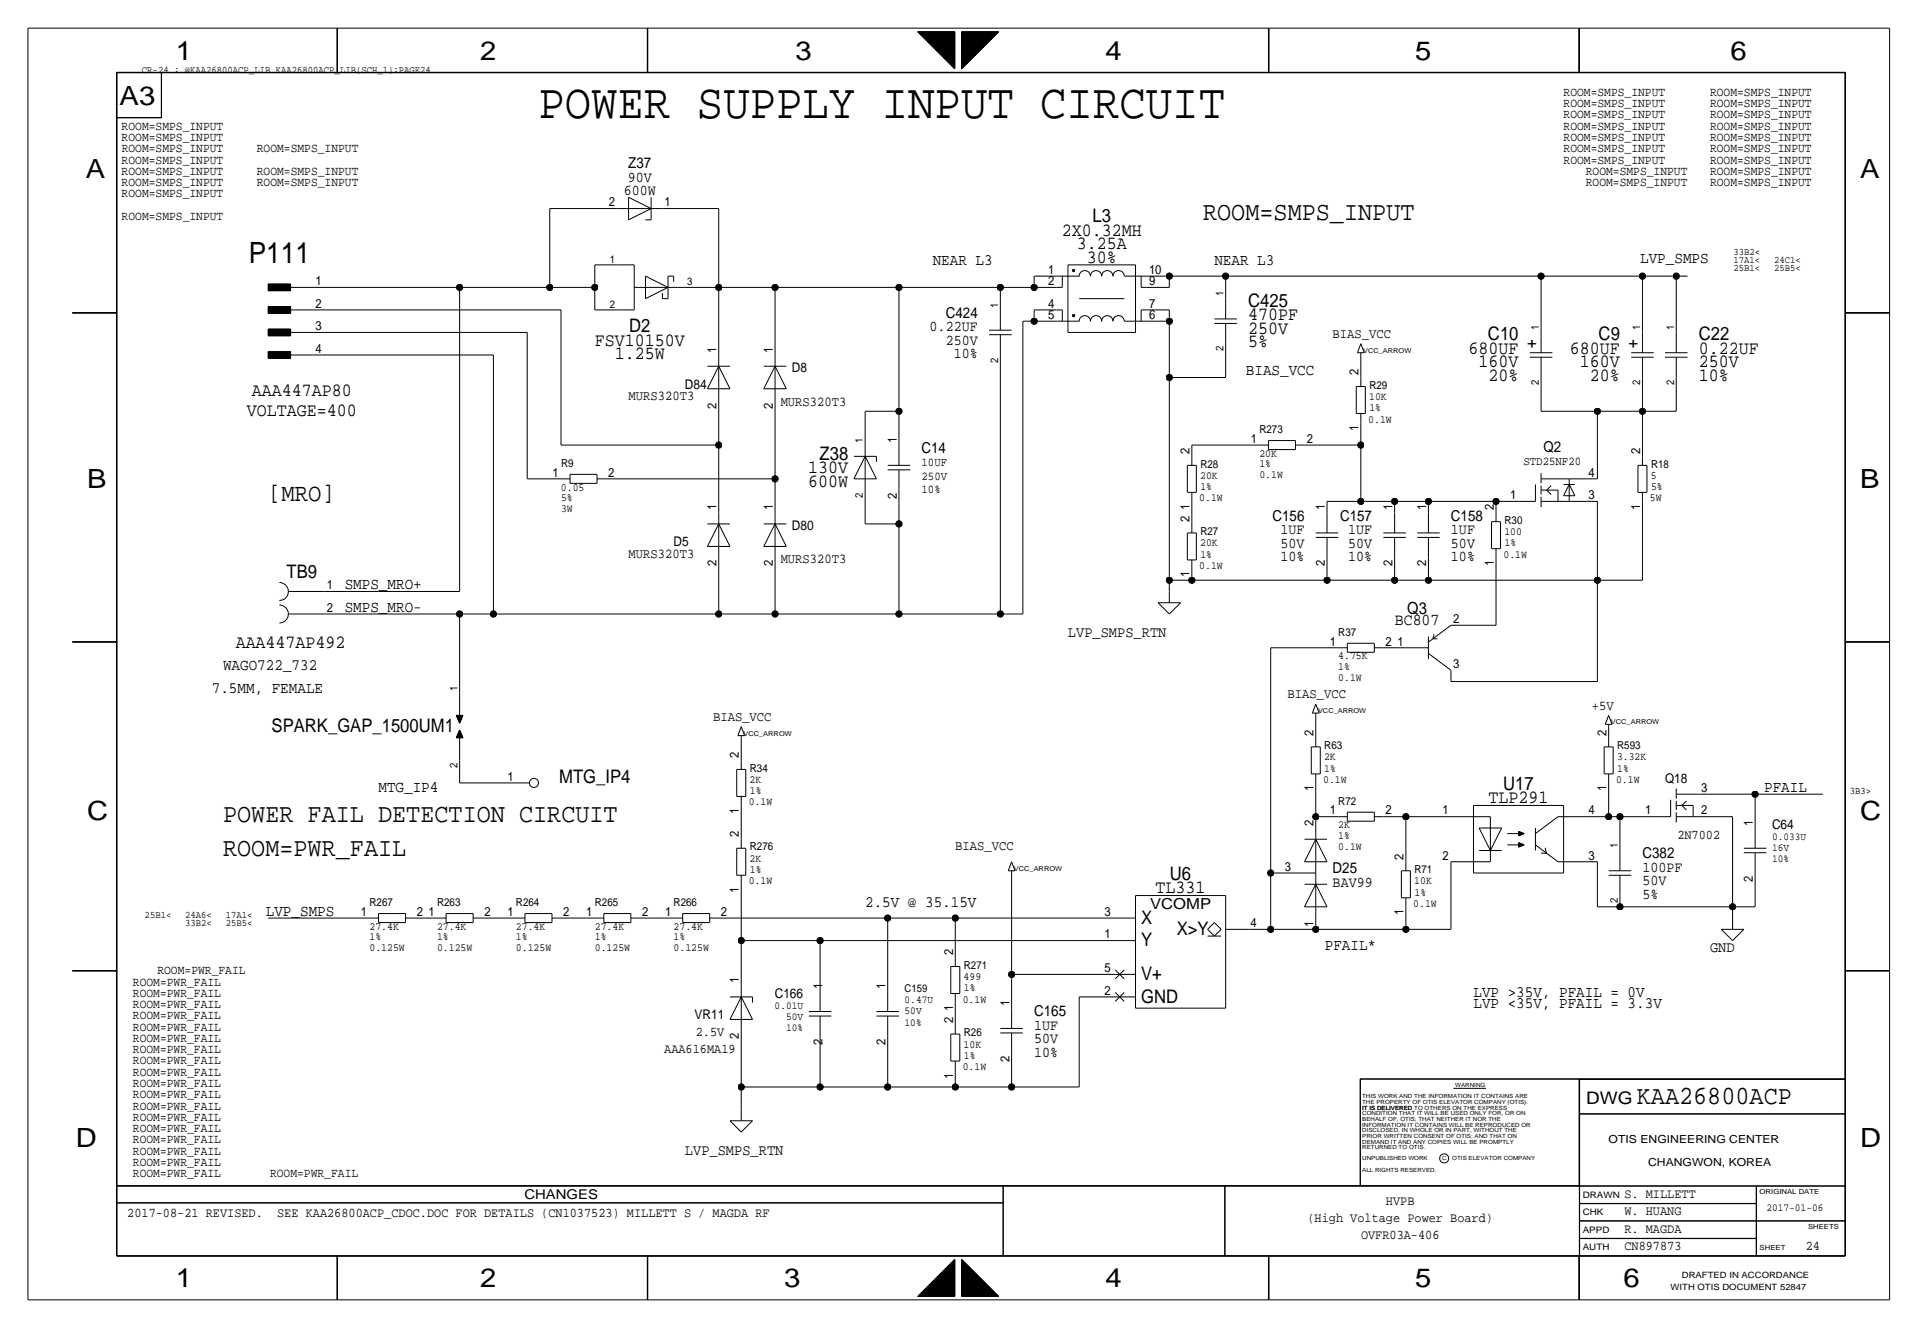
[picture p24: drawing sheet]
<svg xmlns="http://www.w3.org/2000/svg" width="432mm" height="300mm" viewBox="0 0 432 300" stroke-linecap="round" stroke-linejoin="round" font-family="sans-serif">
<defs><g id="words">
<text font-size="11.1" x="121.4" y="26.7">POWER SUPPLY INPUT CIRCUIT</text>
<text font-size="6.6" x="56.1" y="59.2">P111</text>
<g font-size="6">
<text x="39.7" y="13.5">1</text>
<text x="108.3" y="13.5">2</text>
<text x="179.4" y="13.5">3</text>
<text x="249.2" y="13.5">4</text>
<text x="319.1" y="13.5">5</text>
<text x="390.2" y="13.5">6</text>
<text x="27" y="23.7">A3</text>
<text x="19.4" y="40.2">A</text>
<text x="419.4" y="40.2">A</text>
<text x="19.7" y="110">B</text>
<text x="419.4" y="110">B</text>
<text x="19.7" y="185">C</text>
<text x="419.4" y="185">C</text>
<text x="17.1" y="258.6">D</text>
<text x="419.4" y="258.6">D</text>
<text x="39.7" y="290.4">1</text>
<text x="108.3" y="290.4">2</text>
<text x="176.8" y="290.4">3</text>
<text x="249.2" y="290.4">4</text>
<text x="319.1" y="290.4">5</text>
<text x="366.1" y="290.4">6</text>
</g>
<g font-size="5.9">
<text x="271.3" y="49.6">ROOM=SMPS_INPUT</text>
<text x="50.3" y="185.5">POWER FAIL DETECTION CIRCUIT</text>
<text x="50.3" y="193.1">ROOM=PWR_FAIL</text>
<text x="369.1" y="249">KAA26800ACP</text>
</g>
<text font-size="5.6" x="60.5" y="113.1">[MRO]</text>
<g font-size="4.2">
<text x="239.4" y="53.1">2X0.32MH</text>
<text x="246.3" y="50.1">L3</text>
<text x="242.8" y="56.2">3.25A</text>
<text x="245" y="59.2">30%</text>
<text x="281.4" y="69.1">C425</text>
<text x="141.9" y="75">D2</text>
<text x="281.4" y="75.2">250V</text>
<text x="281.4" y="72.2">470PF</text>
<text x="335.5" y="76.8">C10</text>
<text x="360.5" y="76.8">C9</text>
<text x="383" y="76.8">C22</text>
<text x="134.1" y="78">FSV10150V</text>
<text x="138.6" y="81.1">1.25W</text>
<text x="281.4" y="78.3">5%</text>
<text x="331.1" y="79.8">680UF</text>
<text x="333.4" y="82.9">160V</text>
<text x="354" y="79.8">680UF</text>
<text x="356.2" y="82.9">160V</text>
<text x="383" y="79.8">0.22UF</text>
<text x="383" y="82.9">250V</text>
<text x="56.8" y="89.2">AAA447AP80</text>
<text x="335.6" y="85.9">20%</text>
<text x="358.5" y="85.9">20%</text>
<text x="383" y="85.9">10%</text>
<text x="55.7" y="93.8">VOLTAGE=400</text>
<text x="182.2" y="106.7">130V</text>
<text x="184.8" y="103.7">Z38</text>
<text x="182.2" y="109.8">600W</text>
<text x="64.6" y="130.4">TB9</text>
<text x="53.1" y="146.1">AAA447AP492</text>
<text x="61.2" y="165.2">SPARK_GAP_1500UM1</text>
<text x="126.1" y="176.6">MTG_IP4</text>
<text x="338.9" y="178.1">U17</text>
<text x="335.6" y="181.2">TLP291</text>
<text x="260.6" y="201.5">TL331</text>
<text x="263.8" y="198.4">U6</text>
<text x="257.3" y="208.3">X</text>
<text x="257.3" y="213.4">Y</text>
<text x="265.3" y="210.9">X&gt;Y</text>
<text x="257.3" y="221">V+</text>
<text x="257.3" y="226.1">GND</text>
</g>
<text font-size="3.9" x="357.6" y="249">DWG</text>
<g font-size="3.8">
<text x="314.5" y="141">BC807</text>
<text x="317.3" y="138.5">Q3</text>
</g>
<g font-size="3.6">
<text x="210.3" y="59.7">NEAR L3</text>
<text x="273.8" y="59.7">NEAR L3</text>
<text x="369.8" y="59.2">LVP_SMPS</text>
<text x="280.9" y="84.6">BIAS_VCC</text>
<text x="77.7" y="138">SMPS_MRO-</text>
<text x="77.7" y="132.9">SMPS_MRO+</text>
<text x="50.3" y="151.2">WAGO722_732</text>
<text x="47.8" y="156.3">7.5MM, FEMALE</text>
<text x="85.3" y="178.6">MTG_IP4</text>
<text x="397.8" y="178.6">PFAIL</text>
<text x="59.9" y="206.6">LVP_SMPS</text>
<text x="195.1" y="204.5">2.5V @ 35.15V</text>
<text x="298.7" y="214.2">PFAIL*</text>
<text x="332.2" y="224.8">LVP &gt;35V, PFAIL = 0V</text>
<text x="332.2" y="227.4">LVP &lt;35V, PFAIL = 3.3V</text>
</g>
<g font-size="3.5">
<text x="240.8" y="143.6">LVP_SMPS_RTN</text>
<text x="385.6" y="214.7">GND</text>
<text x="154.4" y="260.4">LVP_SMPS_RTN</text>
</g>
<g font-size="3.4">
<text x="141.6" y="40.9">90V</text>
<text x="141.7" y="37.9">Z37</text>
<text x="140.7" y="44">600W</text>
<text x="213.3" y="71.7">C424</text>
<text x="209.6" y="74.7">0.22UF</text>
<text x="213.2" y="77.8">250V</text>
<text x="215" y="80.8">10%</text>
<text x="344.3" y="78.5">+</text>
<text x="367.2" y="78.5">+</text>
<text x="348" y="101.9">Q2</text>
<text x="207.8" y="102.2">C14</text>
<text x="286.9" y="117.4">C156</text>
<text x="302.2" y="117.4">C157</text>
<text x="327.2" y="117.4">C158</text>
<text x="288.7" y="123.5">50V</text>
<text x="288.7" y="120.4">1UF</text>
<text x="303.9" y="120.4">1UF</text>
<text x="303.9" y="123.5">50V</text>
<text x="327.2" y="120.4">1UF</text>
<text x="327.2" y="123.5">50V</text>
<text x="288.7" y="126.5">10%</text>
<text x="303.9" y="126.5">10%</text>
<text x="327.2" y="126.5">10%</text>
<text x="300.5" y="196.9">D25</text>
<text x="370.3" y="193.6">C382</text>
<text x="370.3" y="196.6">100PF</text>
<text x="300.5" y="199.9">BAV99</text>
<text x="370.3" y="199.7">50V</text>
<text x="370.3" y="202.7">5%</text>
<text x="259.3" y="205">VCOMP</text>
<text x="233.2" y="229.2">C165</text>
<text x="233.2" y="232.2">1UF</text>
<text x="233.2" y="235.3">50V</text>
<text x="233.2" y="238.3">10%</text>
</g>
<g font-size="3.1">
<text x="300.5" y="76.3">BIAS_VCC</text>
<text x="141.7" y="90.2">MURS320T3</text>
<text x="176" y="91.5">MURS320T3</text>
<text x="141.7" y="125.8">MURS320T3</text>
<text x="176" y="127.1">MURS320T3</text>
<text x="290.3" y="157.5">BIAS_VCC</text>
<text x="358.9" y="160.1">+5V</text>
<text x="160.8" y="162.6">BIAS_VCC</text>
<text x="215.4" y="191.8">BIAS_VCC</text>
</g>
<g font-size="3">
<text x="178.6" y="83.9">D8</text>
<text x="154.4" y="87.7">D84</text>
<text x="178.6" y="119.4">D80</text>
<text x="151.9" y="123.2">D5</text>
<text x="375.4" y="176.6">Q18</text>
<text x="378.2" y="189.3">2N7002</text>
<text x="399.5" y="186.9">C64</text>
<text x="174.7" y="225">C166</text>
<text x="156.6" y="229.9">VR11</text>
<text x="156.9" y="233.7">2.5V</text>
<text x="149.8" y="237.5">AAA616MA19</text>
<text x="28.7" y="274.4">2017-08-21 REVISED.</text>
<text x="62.5" y="274.4">SEE KAA26800ACP_CDOC.DOC FOR DETAILS (CN1037523) MILLETT S / MAGDA RF</text>
<text x="118.3" y="270.4">CHANGES</text>
<text x="294.8" y="275.6">(High Voltage Power Board)</text>
<text x="312.5" y="271.8">HVPB</text>
<text x="366.3" y="274.1">W. HUANG</text>
<text x="366.3" y="270.3">S. MILLETT</text>
<text x="306.9" y="279.5">OVFR03A-406</text>
<text x="366.3" y="278.2">R. MAGDA</text>
<text x="366.3" y="282">CN897873</text>
<text x="407.2" y="282">24</text>
</g>
<g font-size="2.9">
<text x="352.6" y="21.6">ROOM=SMPS_INPUT</text>
<text x="385.6" y="21.6">ROOM=SMPS_INPUT</text>
<text x="27.4" y="29.3">ROOM=SMPS_INPUT</text>
<text x="352.6" y="29.3">ROOM=SMPS_INPUT</text>
<text x="352.6" y="24.2">ROOM=SMPS_INPUT</text>
<text x="352.6" y="26.7">ROOM=SMPS_INPUT</text>
<text x="385.6" y="29.3">ROOM=SMPS_INPUT</text>
<text x="385.6" y="24.2">ROOM=SMPS_INPUT</text>
<text x="385.6" y="26.7">ROOM=SMPS_INPUT</text>
<text x="27.4" y="31.8">ROOM=SMPS_INPUT</text>
<text x="27.4" y="34.3">ROOM=SMPS_INPUT</text>
<text x="57.9" y="34.3">ROOM=SMPS_INPUT</text>
<text x="352.6" y="34.3">ROOM=SMPS_INPUT</text>
<text x="352.6" y="31.8">ROOM=SMPS_INPUT</text>
<text x="385.6" y="34.3">ROOM=SMPS_INPUT</text>
<text x="385.6" y="31.8">ROOM=SMPS_INPUT</text>
<text x="27.4" y="36.9">ROOM=SMPS_INPUT</text>
<text x="27.4" y="42">ROOM=SMPS_INPUT</text>
<text x="27.4" y="39.4">ROOM=SMPS_INPUT</text>
<text x="57.9" y="39.4">ROOM=SMPS_INPUT</text>
<text x="57.9" y="42">ROOM=SMPS_INPUT</text>
<text x="352.6" y="36.9">ROOM=SMPS_INPUT</text>
<text x="357.6" y="42">ROOM=SMPS_INPUT</text>
<text x="357.6" y="39.4">ROOM=SMPS_INPUT</text>
<text x="385.6" y="39.4">ROOM=SMPS_INPUT</text>
<text x="385.6" y="42">ROOM=SMPS_INPUT</text>
<text x="385.6" y="36.9">ROOM=SMPS_INPUT</text>
<text x="27.4" y="44.5">ROOM=SMPS_INPUT</text>
<text x="137.3" y="46.5">2</text>
<text x="149.9" y="46.5">1</text>
<text x="27.4" y="49.6">ROOM=SMPS_INPUT</text>
<text x="71.1" y="64.3">1</text>
<text x="236.3" y="64.3">2</text>
<text x="236.3" y="61.8">1</text>
<text x="259.1" y="64.3">9</text>
<text x="259.1" y="61.8">10</text>
<text x="71.1" y="69.4">2</text>
<text x="236.3" y="71.9">5</text>
<text x="236.3" y="69.4">4</text>
<text x="259.1" y="71.9">6</text>
<text x="259.1" y="69.4">7</text>
<text x="71.1" y="74.5">3</text>
<text x="71.1" y="79.6">4</text>
<text x="161.5" y="79.6" transform="rotate(-90 161.5 79.6)">1</text>
<text x="174.2" y="79.6" transform="rotate(-90 174.2 79.6)">1</text>
<text x="306.3" y="84.6" transform="rotate(-90 306.3 84.6)">2</text>
<text x="161.5" y="92.1" transform="rotate(-90 161.5 92.1)">2</text>
<text x="174.2" y="92.1" transform="rotate(-90 174.2 92.1)">2</text>
<text x="202.2" y="99.9" transform="rotate(-90 202.2 99.9)">1</text>
<text x="282" y="99.9">1</text>
<text x="294.6" y="99.9">2</text>
<text x="306.3" y="97.2" transform="rotate(-90 306.3 97.2)">1</text>
<text x="124.6" y="107.5">1</text>
<text x="137.2" y="107.5">2</text>
<text x="268.2" y="102.4" transform="rotate(-90 268.2 102.4)">2</text>
<text x="358.1" y="107.5">4</text>
<text x="369.8" y="102.4" transform="rotate(-90 369.8 102.4)">2</text>
<text x="202.2" y="112.5" transform="rotate(-90 202.2 112.5)">2</text>
<text x="340.5" y="112.6">1</text>
<text x="358.1" y="112.6">3</text>
<text x="161.5" y="115.1" transform="rotate(-90 161.5 115.1)">1</text>
<text x="174.2" y="115.1" transform="rotate(-90 174.2 115.1)">1</text>
<text x="268.2" y="117.7" transform="rotate(-90 268.2 117.7)">2</text>
<text x="268.2" y="115" transform="rotate(-90 268.2 115)">1</text>
<text x="298.7" y="115.1" transform="rotate(-90 298.7 115.1)">1</text>
<text x="313.9" y="115.1" transform="rotate(-90 313.9 115.1)">1</text>
<text x="321.6" y="115.1" transform="rotate(-90 321.6 115.1)">1</text>
<text x="336.8" y="115.1" transform="rotate(-90 336.8 115.1)">2</text>
<text x="369.8" y="115" transform="rotate(-90 369.8 115)">1</text>
<text x="161.5" y="127.7" transform="rotate(-90 161.5 127.7)">2</text>
<text x="174.2" y="127.7" transform="rotate(-90 174.2 127.7)">2</text>
<text x="268.2" y="130.2" transform="rotate(-90 268.2 130.2)">1</text>
<text x="298.7" y="127.7" transform="rotate(-90 298.7 127.7)">2</text>
<text x="313.9" y="127.7" transform="rotate(-90 313.9 127.7)">2</text>
<text x="321.6" y="127.7" transform="rotate(-90 321.6 127.7)">2</text>
<text x="336.8" y="127.7" transform="rotate(-90 336.8 127.7)">1</text>
<text x="73.7" y="138">2</text>
<text x="73.7" y="132.9">1</text>
<text x="327.7" y="140.5">2</text>
<text x="299.8" y="145.6">1</text>
<text x="312.4" y="145.6">2</text>
<text x="315.1" y="145.6">1</text>
<text x="327.7" y="150.7">3</text>
<text x="296.2" y="165.9" transform="rotate(-90 296.2 165.9)">2</text>
<text x="362.2" y="165.9" transform="rotate(-90 362.2 165.9)">2</text>
<text x="166.6" y="171" transform="rotate(-90 166.6 171)">2</text>
<text x="114.4" y="176.1">1</text>
<text x="296.2" y="178.5" transform="rotate(-90 296.2 178.5)">1</text>
<text x="362.2" y="178.5" transform="rotate(-90 362.2 178.5)">1</text>
<text x="383.5" y="178.6">3</text>
<text x="166.6" y="183.6" transform="rotate(-90 166.6 183.6)">1</text>
<text x="299.8" y="183.7">1</text>
<text x="312.4" y="183.7">2</text>
<text x="325.2" y="183.7">1</text>
<text x="358.1" y="183.7">4</text>
<text x="370.9" y="183.7">1</text>
<text x="383.5" y="183.7">2</text>
<text x="166.6" y="188.8" transform="rotate(-90 166.6 188.8)">2</text>
<text x="296.2" y="186.2" transform="rotate(-90 296.2 186.2)">2</text>
<text x="395.2" y="186.2" transform="rotate(-90 395.2 186.2)">1</text>
<text x="289.7" y="196.4">3</text>
<text x="316.5" y="193.9" transform="rotate(-90 316.5 193.9)">2</text>
<text x="325.2" y="193.9">2</text>
<text x="358.1" y="193.9">3</text>
<text x="166.6" y="201.4" transform="rotate(-90 166.6 201.4)">1</text>
<text x="395.2" y="198.8" transform="rotate(-90 395.2 198.8)">2</text>
<text x="81.4" y="206.6">1</text>
<text x="94" y="206.6">2</text>
<text x="96.6" y="206.6">1</text>
<text x="109.2" y="206.6">2</text>
<text x="114.4" y="206.6">1</text>
<text x="127" y="206.6">2</text>
<text x="132.2" y="206.6">1</text>
<text x="144.8" y="206.6">2</text>
<text x="150" y="206.6">1</text>
<text x="162.6" y="206.6">2</text>
<text x="249" y="206.6">3</text>
<text x="281.9" y="209.1">4</text>
<text x="296.2" y="209" transform="rotate(-90 296.2 209)">1</text>
<text x="316.5" y="206.4" transform="rotate(-90 316.5 206.4)">1</text>
<text x="214.9" y="215.4" transform="rotate(-90 214.9 215.4)">2</text>
<text x="249" y="211.6">1</text>
<text x="35.5" y="219.8">ROOM=PWR_FAIL</text>
<text x="166.6" y="221.8" transform="rotate(-90 166.6 221.8)">1</text>
<text x="249" y="219.3">5</text>
<text x="30" y="227.4">ROOM=PWR_FAIL</text>
<text x="30" y="224.8">ROOM=PWR_FAIL</text>
<text x="30" y="222.3">ROOM=PWR_FAIL</text>
<text x="185.4" y="223.1" transform="rotate(-90 185.4 223.1)">1</text>
<text x="199.6" y="223.1" transform="rotate(-90 199.6 223.1)">1</text>
<text x="227.6" y="226.9" transform="rotate(-90 227.6 226.9)">1</text>
<text x="249" y="224.3">2</text>
<text x="30" y="232.5">ROOM=PWR_FAIL</text>
<text x="30" y="229.9">ROOM=PWR_FAIL</text>
<text x="214.9" y="230.7" transform="rotate(-90 214.9 230.7)">2</text>
<text x="214.9" y="228" transform="rotate(-90 214.9 228)">1</text>
<text x="30" y="235">ROOM=PWR_FAIL</text>
<text x="30" y="237.5">ROOM=PWR_FAIL</text>
<text x="166.6" y="234.4" transform="rotate(-90 166.6 234.4)">2</text>
<text x="185.4" y="235.7" transform="rotate(-90 185.4 235.7)">2</text>
<text x="199.6" y="235.7" transform="rotate(-90 199.6 235.7)">2</text>
<text x="227.6" y="239.5" transform="rotate(-90 227.6 239.5)">2</text>
<text x="30" y="245.2">ROOM=PWR_FAIL</text>
<text x="30" y="240.1">ROOM=PWR_FAIL</text>
<text x="30" y="242.6">ROOM=PWR_FAIL</text>
<text x="214.9" y="243.3" transform="rotate(-90 214.9 243.3)">1</text>
<text x="30" y="247.7">ROOM=PWR_FAIL</text>
<text x="30" y="250.2">ROOM=PWR_FAIL</text>
<text x="30" y="252.8">ROOM=PWR_FAIL</text>
<text x="30" y="257.9">ROOM=PWR_FAIL</text>
<text x="30" y="255.3">ROOM=PWR_FAIL</text>
<text x="30" y="260.4">ROOM=PWR_FAIL</text>
<text x="30" y="262.9">ROOM=PWR_FAIL</text>
<text x="30" y="265.5">ROOM=PWR_FAIL</text>
<text x="60.9" y="265.5">ROOM=PWR_FAIL</text>
</g>
<g font-size="2.7">
<text x="207.8" y="105.2">10UF</text>
<text x="343.5" y="105">STD25NF20</text>
<text x="207.8" y="108.3">250V</text>
<text x="207.8" y="111.3">10%</text>
</g>
<g font-size="2.5">
<text x="308.8" y="87.7">R29</text>
<text x="308.5" y="95.3">0.1W</text>
<text x="308.7" y="90.2">10K</text>
<text x="308.8" y="92.8">1%</text>
<text x="284" y="97.7">R273</text>
<text x="126.5" y="105.4">R9</text>
<text x="270.7" y="105.5">R28</text>
<text x="284" y="107.9">0.1W</text>
<text x="284" y="105.4">1%</text>
<text x="284" y="103">20K</text>
<text x="372.2" y="108">5</text>
<text x="372.3" y="105.5">R18</text>
<text x="126.5" y="110.6">0.05</text>
<text x="126.5" y="113">5%</text>
<text x="270.4" y="113.1">0.1W</text>
<text x="270.6" y="108">20K</text>
<text x="270.7" y="110.5">1%</text>
<text x="372" y="113.1">5W</text>
<text x="372.3" y="110.5">5%</text>
<text x="126.5" y="115.5">3W</text>
<text x="339.2" y="118.2">R30</text>
<text x="270.6" y="123.2">20K</text>
<text x="270.7" y="120.7">R27</text>
<text x="270.7" y="125.8">1%</text>
<text x="339" y="125.8">0.1W</text>
<text x="339.2" y="120.7">100</text>
<text x="339.2" y="123.2">1%</text>
<text x="270.4" y="128.3">0.1W</text>
<text x="301.8" y="143.5">R37</text>
<text x="301.8" y="148.7">4.75K</text>
<text x="301.8" y="151.1">1%</text>
<text x="301.8" y="153.6">0.1W</text>
<text x="298.6" y="171.5">2K</text>
<text x="298.6" y="169">R63</text>
<text x="364.6" y="171.5">3.32K</text>
<text x="364.6" y="169">R593</text>
<text x="169" y="176.6">2K</text>
<text x="169.1" y="174">R34</text>
<text x="169.1" y="179.1">1%</text>
<text x="298.3" y="176.6">0.1W</text>
<text x="298.6" y="174">1%</text>
<text x="364.4" y="176.6">0.1W</text>
<text x="364.6" y="174">1%</text>
<text x="168.8" y="181.7">0.1W</text>
<text x="301.8" y="181.6">R72</text>
<text x="169.1" y="191.8">R276</text>
<text x="301.8" y="189.2">1%</text>
<text x="301.8" y="186.8">2K</text>
<text x="301.8" y="191.7">0.1W</text>
<text x="169" y="194.4">2K</text>
<text x="169.1" y="196.9">1%</text>
<text x="318.9" y="196.9">R71</text>
<text x="168.8" y="199.4">0.1W</text>
<text x="318.9" y="199.4">10K</text>
<text x="318.9" y="202">1%</text>
<text x="83.3" y="204.4">R267</text>
<text x="83.3" y="209.7">27.4K</text>
<text x="98.6" y="204.4">R263</text>
<text x="98.6" y="209.7">27.4K</text>
<text x="116.3" y="204.4">R264</text>
<text x="116.3" y="209.7">27.4K</text>
<text x="134.1" y="204.4">R265</text>
<text x="134.1" y="209.7">27.4K</text>
<text x="151.9" y="204.4">R266</text>
<text x="151.9" y="209.7">27.4K</text>
<text x="318.7" y="204.5">0.1W</text>
<text x="83.3" y="212">1%</text>
<text x="83.3" y="214.6">0.125W</text>
<text x="98.6" y="214.6">0.125W</text>
<text x="98.6" y="212">1%</text>
<text x="116.3" y="212">1%</text>
<text x="116.3" y="214.6">0.125W</text>
<text x="134.1" y="212">1%</text>
<text x="134.1" y="214.6">0.125W</text>
<text x="151.9" y="212">1%</text>
<text x="151.9" y="214.6">0.125W</text>
<text x="217.3" y="221">499</text>
<text x="217.3" y="218.5">R271</text>
<text x="217.1" y="226.1">0.1W</text>
<text x="217.3" y="223.6">1%</text>
<text x="217.3" y="233.7">R26</text>
<text x="217.3" y="236.3">10K</text>
<text x="217.3" y="238.8">1%</text>
<text x="217.1" y="241.4">0.1W</text>
<text x="362.7" y="257.9">OTIS ENGINEERING CENTER</text>
<text x="371.6" y="262.9">CHANGWON, KOREA</text>
</g>
<g font-size="2.4">
<text x="137.5" y="59.2">1</text>
<text x="154.9" y="64.3">3</text>
<text x="137.5" y="69.4">2</text>
<text x="225" y="69.4" transform="rotate(-90 225 69.4)">1</text>
<text x="275.8" y="66.9" transform="rotate(-90 275.8 66.9)">1</text>
<text x="347" y="74.5" transform="rotate(-90 347 74.5)">1</text>
<text x="369.8" y="74.5" transform="rotate(-90 369.8 74.5)">1</text>
<text x="377.4" y="74.5" transform="rotate(-90 377.4 74.5)">1</text>
<text x="225" y="81.8" transform="rotate(-90 225 81.8)">2</text>
<text x="275.8" y="79.2" transform="rotate(-90 275.8 79.2)">2</text>
<text x="347" y="86.8" transform="rotate(-90 347 86.8)">2</text>
<text x="369.8" y="86.8" transform="rotate(-90 369.8 86.8)">2</text>
<text x="377.4" y="86.8" transform="rotate(-90 377.4 86.8)">2</text>
<text x="194.6" y="99.9" transform="rotate(-90 194.6 99.9)">1</text>
<text x="194.6" y="112.2" transform="rotate(-90 194.6 112.2)">2</text>
<text x="103.1" y="155.8" transform="rotate(-90 103.1 155.8)">1</text>
<text x="103.1" y="173.2" transform="rotate(-90 103.1 173.2)">2</text>
<text x="364.7" y="191.3" transform="rotate(-90 364.7 191.3)">1</text>
<text x="399.5" y="192">16V</text>
<text x="399.5" y="189.4">0.033U</text>
<text x="399.5" y="194.5">10%</text>
<text x="364.7" y="203.7" transform="rotate(-90 364.7 203.7)">2</text>
<text x="174.7" y="227.5">0.01U</text>
<text x="204" y="223.7">C159</text>
<text x="204" y="226.2">0.47U</text>
<text x="177.2" y="232.6">10%</text>
<text x="177.2" y="230.1">50V</text>
<text x="204" y="228.8">50V</text>
<text x="204" y="231.3">10%</text>
<text x="398.3" y="273.1">2017-01-06</text>
</g>
<g font-size="2.3">
<text x="32" y="16.6">CR-24 : @KAA26800ACP_LIB.KAA26800ACP_LIB(SCH_1):PAGE24</text>
<text x="390.9" y="57.4">33B2&lt;</text>
<text x="390.9" y="59.2">17A1&lt;</text>
<text x="400" y="59.2">24C1&lt;</text>
<text x="390.9" y="61.1">25B1&lt;</text>
<text x="400" y="61.1">25B5&lt;</text>
<text x="417.1" y="179.1">3B3&gt;</text>
<text x="32.6" y="207.1">25B1&lt;</text>
<text x="41.8" y="207.1">24A6&lt;</text>
<text x="41.8" y="208.9">33B2&lt;</text>
<text x="50.9" y="207.1">17A1&lt;</text>
<text x="50.9" y="208.9">25B5&lt;</text>
</g>
<g font-size="2">
<text x="356.9" y="270.3">DRAWN</text>
<text x="356.9" y="274.1">CHK</text>
<text x="356.9" y="282">AUTH</text>
<text x="356.9" y="278.2">APPD</text>
<text x="376.7" y="290.9">WITH OTIS DOCUMENT 52847</text>
<text x="379.2" y="288.3">DRAFTED IN ACCORDANCE</text>
</g>
<g font-size="1.6">
<text x="396.7" y="269.3">ORIGINAL DATE</text>
<text x="396.7" y="282">SHEET</text>
<text x="407.7" y="277.2">SHEETS</text>
</g>
<g font-size="1.5">
<text x="307.3" y="79.6">VCC_ARROW</text>
<text x="297.2" y="160.8">VCC_ARROW</text>
<text x="167.6" y="165.9">VCC_ARROW</text>
<text x="363.2" y="163.4">VCC_ARROW</text>
<text x="228.6" y="196.4">VCC_ARROW</text>
</g>
<g font-size="1.3">
<text x="328.1" y="245.2">WARNING</text>
<text x="307.1" y="249">THE PROPERTY OF OTIS ELEVATOR COMPANY (OTIS).</text>
<text x="307.1" y="250.3">IT IS DELIVERED</text>
<text x="307.1" y="247.8">THIS WORK AND THE INFORMATION IT CONTAINS ARE</text>
<text x="307.1" y="250.3">IT IS DELIVERED TO OTHERS ON THE EXPRESS</text>
<text x="307.1" y="251.6">CONDITION THAT IT WILL BE USED ONLY FOR, OR ON</text>
<text x="307.1" y="252.8">BEHALF OF, OTIS; THAT NEITHER IT NOR THE</text>
<text x="307.1" y="254.1">INFORMATION IT CONTAINS WILL BE REPRODUCED OR</text>
<text x="307.1" y="255.4">DISCLOSED, IN WHOLE OR IN PART, WITHOUT THE</text>
<text x="307.1" y="256.6">PRIOR WRITTEN CONSENT OF OTIS; AND THAT ON</text>
<text x="307.1" y="257.9">DEMAND IT AND ANY COPIES WILL BE PROMPTLY</text>
<text x="307.1" y="259.2">RETURNED TO OTIS.</text>
<text x="307.1" y="261.7">UNPUBLISHED WORK</text>
<text x="325.2" y="261.7">C</text>
<text x="327.5" y="261.7">OTIS ELEVATOR COMPANY</text>
<text x="307.1" y="264.3">ALL RIGHTS RESERVED.</text>
</g>
</g></defs>
<g fill="none" stroke="#000" stroke-width=".23">
<path d="M6.3 6.4v286.8zM6.3 6.4h419.8zM26.3 16.3v267zM26.3 16.3h389.8zM26.3 16.4v266.9zM26.3 16.4h389.8zM26.4 16.4h389.6zM26.4 16.4v266.9zM36.4 16.4v10.2zM76 6.4v10zM76.1 6.4v10zM145.9 6.4v10z"/>
<path d="M146 6.4v10zM206.9 7.2h8.4zM206.9 7.2l8.4 8.3zM207 7.2h.1M207 7.3h.1M207.1 7.2v.1zM207.1 7.2v.2zM207.2 7.2v.2zM207.2 7.2v.3zM207.3 7.2v.3zM207.3 7.2v.4zM207.4 7.2v.4z"/>
<path d="M207.4 7.2v.5zM207.5 7.2v.5zM207.5 7.2v.6zM207.6 7.2v.6zM207.6 7.2v.7zM207.7 7.2v.7zM207.7 7.2v.8zM207.8 7.2v.8zM207.8 7.2v.9zM207.9 7.2v.9zM207.9 7.2v1zM208 7.2v1z"/>
<path d="M208 7.2v1.1zM208.1 7.2v1.1zM208.1 7.2v1.2zM208.2 7.2v1.2zM208.2 7.2v1.3zM208.3 7.2v1.3zM208.3 7.2v1.4zM208.4 7.2v1.4zM208.4 7.2v1.5zM208.5 7.2v1.5zM208.5 7.2v1.6zM208.6 7.2v1.6z"/>
<path d="M208.6 7.2v1.7zM208.7 7.2v1.7zM208.7 7.2v1.8zM208.8 7.2v1.8zM208.8 7.2v1.9zM208.9 7.2v1.9zM208.9 7.2v2zM209 7.2v2zM209 7.2v2.1zM209.1 7.2v2.1zM209.1 7.2v2.2zM209.2 7.2v2.2z"/>
<path d="M209.2 7.2v2.3zM209.3 7.2v2.4zM209.4 7.2v2.5zM209.5 7.2v2.6zM209.6 7.2v2.7zM209.7 7.2v2.7zM209.7 7.2v2.8zM209.8 7.2v2.8zM209.8 7.2v2.9zM209.9 7.2v2.9zM209.9 7.2v3zM210 7.2v3z"/>
<path d="M210 7.2v3.1zM210.1 7.2v3.1zM210.1 7.2v3.2zM210.2 7.2v3.2zM210.2 7.2v3.3zM210.3 7.2v3.3zM210.3 7.2v3.4zM210.4 7.2v3.4zM210.4 7.2v3.5zM210.5 7.2v3.5zM210.5 7.2v3.6zM210.6 7.2v3.6z"/>
<path d="M210.6 7.2v3.7zM210.7 7.2v3.7zM210.7 7.2v3.8zM210.8 7.2v3.8zM210.8 7.2v3.9zM210.9 7.2v3.9zM210.9 7.2v4zM211 7.2v4zM211 7.2v4.1zM211.1 7.2v4.1zM211.1 7.2v4.2zM211.2 7.2v4.2z"/>
<path d="M211.2 7.2v4.3zM211.3 7.2v4.3zM211.3 7.2v4.4zM211.4 7.2v4.4zM211.4 7.2v4.5zM211.5 7.2v4.5zM211.5 7.2v4.6zM211.6 7.2v4.6zM211.6 7.2v4.7zM211.7 7.2v4.7zM211.7 7.2v4.8zM211.8 7.2v4.8z"/>
<path d="M211.8 7.2v4.9zM211.9 7.2v4.9zM211.9 7.2v5zM212 7.2v5zM212 7.2v5.1zM212.1 7.2v5.1zM212.1 7.2v5.2zM212.2 7.2v5.2zM212.2 7.2v5.3zM212.3 7.2v5.3zM212.3 7.2v5.4zM212.4 7.2v5.4z"/>
<path d="M212.4 7.2v5.5zM212.5 7.2v5.6zM212.6 7.2v5.7zM212.7 7.2v5.8zM212.8 7.2v5.8zM212.8 7.2v5.9zM212.9 7.2v5.9zM212.9 7.2v6zM213 7.2v6zM213 7.2v6.1zM213.1 7.2v6.1zM213.1 7.2v6.2z"/>
<path d="M213.2 7.2v6.2zM213.2 7.2v6.3zM213.3 7.2v6.3zM213.3 7.2v6.4zM213.4 7.2v6.4zM213.4 7.2v6.5zM213.5 7.2v6.5zM213.5 7.2v6.6zM213.6 7.2v6.6zM213.6 7.2v6.7zM213.7 7.2v6.7zM213.7 7.2v6.8z"/>
<path d="M213.8 7.2v6.8zM213.8 7.2v6.9zM213.9 7.2v6.9zM213.9 7.2v7zM214 7.2v7zM214 7.2v7.1zM214.1 7.2v7.1zM214.1 7.2v7.2zM214.2 7.2v7.2zM214.2 7.2v7.3zM214.3 7.2v7.3zM214.3 7.2v7.4z"/>
<path d="M214.4 7.2v7.4zM214.4 7.2v7.5zM214.5 7.2v7.5zM214.5 7.2v7.6zM214.6 7.2v7.6zM214.6 7.2v7.7zM214.7 7.2v7.7zM214.7 7.2v7.8zM214.8 7.2v7.8zM214.8 7.2v7.9zM214.9 7.2v7.9zM214.9 7.2v8z"/>
<path d="M215 7.2v8zM215 7.2v8.1zM215.1 7.2v8.1zM215.1 7.2v8.2zM215.2 7.2v8.2zM215.2 7.2v8.3zM215.3 7.2v8.3zM216.8 7.2v8.3zM216.8 7.2h8.4zM216.9 7.2v8.3zM216.9 7.2v8.2zM217 7.2v8.2z"/>
<path d="M217 7.2v8.1zM217.1 7.2v8.1zM217.1 7.2v8zM217.2 7.2v8zM217.2 7.2v7.9zM217.3 7.2v7.9zM217.3 7.2v7.8zM217.4 7.2v7.8zM217.4 7.2v7.7zM217.5 7.2v7.7zM217.5 7.2v7.6zM217.6 7.2v7.6z"/>
<path d="M217.6 7.2v7.5zM217.7 7.2v7.5zM217.7 7.2v7.4zM217.8 7.2v7.4zM217.8 7.2v7.3zM217.9 7.2v7.3zM217.9 7.2v7.2zM218 7.2v7.2zM218 7.2v7.1zM218.1 7.2v7.1zM218.1 7.2v7zM218.2 7.2v7z"/>
<path d="M218.2 7.2v6.9zM218.3 7.2v6.9zM218.3 7.2v6.8zM218.4 7.2v6.8zM218.4 7.2v6.7zM218.5 7.2v6.7zM218.5 7.2v6.6zM218.6 7.2v6.6zM218.6 7.2v6.5zM218.7 7.2v6.5zM218.7 7.2v6.4zM218.8 7.2v6.4z"/>
<path d="M218.8 7.2v6.3zM218.9 7.2v6.3zM218.9 7.2v6.2zM219 7.2v6.2zM219 7.2v6.1zM219.1 7.2v6.1zM219.2 7.2v6zM219.3 7.2v5.9zM219.4 7.2v5.8zM219.5 7.2v5.7zM219.6 7.2v5.6zM219.7 7.2v5.5z"/>
<path d="M219.7 7.2v5.4zM219.8 7.2v5.4zM219.8 7.2v5.3zM219.9 7.2v5.3zM219.9 7.2v5.2zM220 7.2v5.2zM220 7.2v5.1zM220.1 7.2v5.1zM220.1 7.2v5zM220.2 7.2v5zM220.2 7.2v4.9zM220.3 7.2v4.9z"/>
<path d="M220.3 7.2v4.8zM220.4 7.2v4.8zM220.4 7.2v4.7zM220.5 7.2v4.7zM220.5 7.2v4.6zM220.6 7.2v4.6zM220.6 7.2v4.5zM220.7 7.2v4.5zM220.7 7.2v4.4zM220.8 7.2v4.4zM220.8 7.2v4.3zM220.9 7.2v4.3z"/>
<path d="M220.9 7.2v4.2zM221 7.2v4.2zM221 7.2v4.1zM221.1 7.2v4.1zM221.1 7.2v4zM221.2 7.2v4zM221.2 7.2v3.9zM221.3 7.2v3.9zM221.3 7.2v3.8zM221.4 7.2v3.8zM221.4 7.2v3.7zM221.5 7.2v3.7z"/>
<path d="M221.5 7.2v3.6zM221.6 7.2v3.6zM221.6 7.2v3.5zM221.7 7.2v3.5zM221.7 7.2v3.4zM221.8 7.2v3.4zM221.8 7.2v3.3zM221.9 7.2v3.3zM221.9 7.2v3.2zM222 7.2v3.2zM222 7.2v3.1zM222.1 7.2v3.1z"/>
<path d="M222.1 7.2v3zM222.2 7.2v3zM222.2 7.2v2.9zM222.3 7.2v2.9zM222.4 7.2v2.8zM222.5 7.2v2.7zM222.6 7.2v2.6zM222.7 7.2v2.5zM222.8 7.2v2.4zM222.9 7.2v2.3zM222.9 7.2v2.2zM223 7.2v2.2z"/>
<path d="M223 7.2v2.1zM223.1 7.2v2.1zM223.1 7.2v2zM223.2 7.2v2zM223.2 7.2v1.9zM223.3 7.2v1.9zM223.3 7.2v1.8zM223.4 7.2v1.8zM223.4 7.2v1.7zM223.5 7.2v1.7zM223.5 7.2v1.6zM223.6 7.2v1.6z"/>
<path d="M223.6 7.2v1.5zM223.7 7.2v1.5zM223.7 7.2v1.4zM223.8 7.2v1.4zM223.8 7.2v1.3zM223.9 7.2v1.3zM223.9 7.2v1.2zM224 7.2v1.2zM224 7.2v1.1zM224.1 7.2v1.1zM224.1 7.2v1zM224.2 7.2v1z"/>
<path d="M224.2 7.2v.9zM224.3 7.2v.9zM224.3 7.2v.8zM224.4 7.2v.8zM224.4 7.2v.7zM224.5 7.2v.7zM224.5 7.2v.6zM224.6 7.2v.6zM224.6 7.2v.5zM224.7 7.2v.5zM224.7 7.2v.4zM224.8 7.2v.4z"/>
<path d="M224.8 7.2v.3zM224.9 7.2v.3zM224.9 7.2v.2zM225 7.2v.2zM225 7.2v.1zM225.1 7.2h.1M225.2 7.2l-8.4 8.3zM286 6.4v10zM286.1 6.4v10zM356 6.4v10zM356.1 6.4v10zM416 16.4v266.9z"/>
<path d="M416.1 16.4v266.9zM416.1 16.3v267zM426.1 6.4v286.8zM26.3 26.5h10.1zM26.3 26.6h10.1zM124 47v17.8zM124 47h15.2zM134.1 59.7h5.1zM134.1 59.7v5.1zM139.2 47h10.2zM139.2 59.7h3.8zM141.7 44.5l5.1 2.5z"/>
<path d="M141.7 44.5v5.1zM141.7 49.6l5.1-2.6zM143 59.7v10.2zM145.5 49.6h1.3zM146.8 44.5v5.1zM149.4 47h12.7zM162.1 47v17.8zM240.8 59.7v15.3zM240.8 59.7h15.2zM256 59.7v15.3zM16.3 70.6h10zM16.3 70.5h10z"/>
<path d="M60.5 64.2h5zM60.5 65.5h5zM60.5 64.5h5zM60.5 64.6h5zM60.5 64.1h5zM60.5 64.8h5zM60.5 64.7h5zM60.5 64.4h5zM60.5 64.3h5zM60.5 65h5zM60.5 65.4h5zM60.5 65.3h5z"/>
<path d="M60.5 65.2h5zM60.5 65.1h5zM60.5 64.9h5zM60.5 69.6h5zM60.5 69.7h5zM60.5 69.8h5zM60.5 69.9h5zM60.5 69.2h5zM60.5 69.5h5zM60.5 69.4h5zM60.5 69.3h5zM60.5 70h5z"/>
<path d="M60.5 70.6h5zM60.5 70.5h5zM60.5 70.2h5zM60.5 70.1h5zM60.5 70.3h5zM60.5 70.4h5zM60.5 79.3h5zM60.5 80h5zM60.5 79.9h5zM60.5 79.8h5zM60.5 79.7h5zM60.5 79.6h5z"/>
<path d="M60.5 79.5h5zM60.5 79.4h5zM60.5 74.7h5zM60.5 74.8h5zM60.5 74.9h5zM60.5 74.3h5zM60.5 74.6h5zM60.5 74.5h5zM60.5 74.4h5zM60.5 75h5zM60.5 75.7h5zM60.5 75.6h5z"/>
<path d="M60.5 75.5h5zM60.5 75.4h5zM60.5 75.1h5zM60.5 75.2h5zM60.5 75.3h5zM60.5 69.1h5zM60.5 74.2h5zM60.5 74.2v1.5zM60.5 79.3v1.5zM60.5 64.1v1.5zM60.5 69.1v1.6zM60.5 65.6h5z"/>
<path d="M60.5 70.7h5zM60.5 64.8h10.1zM60.5 75h10.1zM60.5 69.9h10.1zM65.5 74.2v1.5zM65.5 79.3v1.5zM65.5 64.1v1.5zM65.5 69.1v1.6zM70.6 64.8h33zM70.6 69.9h55.9zM70.6 75h48.3zM103.6 64.8h20.4z"/>
<path d="M103.6 64.8v68.6zM118.9 75v33zM124 64.8h10.1zM126.5 69.9v30.5zM134.1 69.9h5.1zM134.1 64.8v5.1zM139.2 69.9h3.8zM143 64.8h11.4zM145.5 62.3l5.1 2.5zM145.5 62.3v5.1zM145.5 67.4l5.1-2.6zM149.4 66.1v1.3z"/>
<path d="M149.4 67.4h1.2zM150.6 62.3h1.3zM150.6 62.3v5.1zM151.9 62.3v1.3zM154.4 64.8h7.7zM162.1 64.8h12.7zM162.1 64.8v15.3zM174.8 64.8v15.3zM174.8 64.8h27.9zM202.7 64.8v28zM202.7 64.8h22.9zM223 74.5h5.1z"/>
<path d="M223 75.5h5.1zM225.6 64.8v5.1zM225.6 75.5v4.6zM225.6 69.9v4.6zM225.6 64.8h7.6zM230.6 72.4v66.1zM230.6 72.4h2.6zM233.2 62.3h5.1zM233.2 69.9h5.1zM233.2 72.4h5.1zM233.2 64.8h5.1zM233.2 62.3v2.5z"/>
<path d="M233.2 69.9v2.5zM238.3 69.9h1.2zM238.3 62.3h5zM238.3 72.4h5zM238.3 64.8h1.2zM239.5 69.9v2.5zM239.5 62.3v2.5zM240.8 75h15.2zM243.3 67.4h10.2zM245.9 62.3a1.27 1.27 0 0 0-1.3-1.3 1.27 1.27 0 0 0-1.3 1.3M245.9 72.4a1.27 1.27 0 0 0-1.3-1.2 1.27 1.27 0 0 0-1.3 1.3M248.4 62.3a1.27 1.27 0 0 0-1.3-1.3 1.27 1.27 0 0 0-1.2 1.3"/>
<path d="M248.4 72.4a1.27 1.27 0 0 0-1.3-1.2 1.27 1.27 0 0 0-1.2 1.3M251 62.3a1.27 1.27 0 0 0-1.3-1.3 1.27 1.27 0 0 0-1.3 1.3M251 72.4a1.27 1.27 0 0 0-1.3-1.2 1.27 1.27 0 0 0-1.3 1.3M253.5 62.3h5.1zM253.5 62.3a1.27 1.27 0 0 0-1.3-1.3 1.27 1.27 0 0 0-1.2 1.3M253.5 72.4a1.27 1.27 0 0 0-1.3-1.2 1.27 1.27 0 0 0-1.2 1.3M253.5 72.4h5.1zM257.3 64.8h1.3zM257.3 69.9v2.5zM257.3 62.3v2.5zM257.3 69.9h1.3zM258.6 72.4h5.1z"/>
<path d="M258.6 69.9h5.1zM258.6 62.3h5.1zM258.6 64.8h5.1zM263.7 72.4v12.7zM263.7 69.9v2.5zM263.7 62.3h12.7zM263.7 62.3v2.5zM273.8 72.9h5.1zM273.8 71.9h5.1zM276.4 77.5v7.6zM276.4 62.3h71.1zM276.4 62.3v5.1z"/>
<path d="M276.4 72.9v4.6zM276.4 67.4v4.5zM306.1 79.6h1.5zM306.8 77.5l-.7 2.1zM306.8 77.5l.8 2.1zM306.8 79.6v.5zM344.9 79.6h5.1zM347.5 62.3h22.8zM347.5 62.3v12.7zM347.5 75v4.6zM367.8 79.6h5.1zM370.3 62.3h7.7z"/>
<path d="M370.3 62.3v12.7zM370.3 75v4.6zM375.4 79.6h5.1zM378 62.3v12.7zM378 62.3h2.5zM378 75v4.6zM416.1 70.6h10zM416.1 70.5h10zM60.5 80.1h5zM60.5 80.8h5zM60.5 80.7h5zM60.5 80.6h5z"/>
<path d="M60.5 80.5h5zM60.5 80.4h5zM60.5 80.3h5zM60.5 80.2h5zM60.5 80.1h10.1zM70.6 80.1h40.7zM111.3 80.1v58.4zM159.5 82.6h5.1zM159.5 87.7h5.1zM162.1 90.2v10.2zM162.1 82.6l2.5 5.1zM162.1 80.1v10.1z"/>
<path d="M162.1 82.6l-2.6 5.1zM172.2 82.6h5.1zM172.2 87.7h5.1zM174.8 90.2v17.8zM174.8 82.6l2.5 5.1zM174.8 80.1v10.1zM174.8 82.6l-2.6 5.1zM195.1 92.8h7.6zM195.1 92.8v7.6zM202.7 92.8v7.6zM225.6 80.1v58.4zM263.7 85.1v45.8z"/>
<path d="M263.7 85.1h12.7zM286 99.4v2zM286 99.4h6.1zM292.1 99.4v2zM305.8 93.3h2zM305.8 87.2v6.1zM305.8 87.2h2zM306.8 80.1v5zM306.8 95.3v5.1zM306.8 85.1v2.1zM306.8 93.3v2zM307.8 87.2v6.1z"/>
<path d="M344.9 80.6h5.1zM347.5 85.1v7.7zM347.5 80.6v4.5zM347.5 92.8h12.7zM360.2 92.8h10.1zM360.2 92.8v15.2zM367.8 80.6h5.1zM370.3 92.8h7.7zM370.3 85.1v7.7zM370.3 92.8v10.1zM370.3 80.6v4.5zM375.4 80.6h5.1z"/>
<path d="M378 85.1v7.7zM378 80.6v4.5zM118.9 108h7.6zM126.5 100.4h35.6zM126.5 108h2zM128.5 107h6.1zM128.5 109h6.1zM128.5 107v2zM134.6 108h2.1zM134.6 107v2zM136.7 108h38.1zM159.5 118.2h5.1z"/>
<path d="M162.1 100.4v15.2zM162.1 118.2l2.5 5zM162.1 115.6v10.2zM162.1 118.2l-2.6 5zM172.2 118.2h5.1zM174.8 108v7.6zM174.8 118.2l2.5 5zM174.8 115.6v10.2zM174.8 118.2l-2.6 5zM192.5 108h5.1zM192.5 102.9h5.1zM195.1 102.9l2.5 5.1z"/>
<path d="M195.1 118.2h7.6zM195.1 110.5v7.7zM195.1 102.9l-2.6 5.1zM195.1 100.4v10.1zM197.6 102.9v1.3zM200.2 106h5zM200.2 105h5zM202.7 118.2v20.3zM202.7 110.5v7.7zM202.7 106v4.5zM202.7 100.4v4.6zM267.7 111h2z"/>
<path d="M267.7 105v6zM267.7 105h2zM268.7 100.4v2.5zM268.7 113.1v5.1zM268.7 118.2v2zM268.7 102.9v2.1zM268.7 111v2.1zM268.7 100.4h15.3zM269.7 105v6zM284 100.4h2zM286 101.4h6.1zM292.1 100.4h2z"/>
<path d="M294.1 100.4h12.7zM299.2 113.1h7.6zM299.2 113.1v2.5zM299.2 115.6v4.6zM306.8 113.1h7.7zM306.8 100.4v12.7zM314.5 113.1h7.6zM314.5 113.1v2.5zM314.5 115.6v4.6zM322.1 113.1h15.2zM322.1 113.1v2.5zM322.1 115.6v4.6z"/>
<path d="M336.3 117.7h2zM336.3 117.7v6zM337.3 113.1v2.5zM337.3 113.1h5.1zM337.3 115.6v2.1zM338.3 117.7v6zM342.4 113.1h3.8zM346.2 109.3v3.8zM347.5 110.5h3.8zM347.5 109.5v2.1zM347.5 106.7v2.3zM347.5 112.1v2.3z"/>
<path d="M347.5 108h6.3zM347.5 113.1h6.3zM348.7 110.5l1.1 1.1zM349.8 109.5l-1.1 1zM351.3 110.5v2.6zM352.6 111.8h2.5zM352.6 109.3h2.5zM353.9 108h.1M353.9 113.1h.1M353.8 109.3l-1.2 2.5zM353.8 109.3l1.3 2.5zM353.8 108v5.1z"/>
<path d="M353.9 108h3.7zM353.9 113.1h3.7zM357.6 113.1h2.6zM357.6 108h2.6zM360.2 113.1v17.8zM369.3 111h2zM369.3 105v6zM369.3 105h2zM370.3 113.1v17.8zM370.3 102.9v2.1zM370.3 111v2.1zM371.3 105v6z"/>
<path d="M63 131.4a2.03 2.03 0 0 1 2 2 2.03 2.03 0 0 1-2 2M63 136.4a2.03 2.03 0 0 1 2 2.1 2.03 2.03 0 0 1-2 2M65 133.4h8.2zM65 138.5h8.2zM73.2 133.4h30.4zM73.2 138.5h30.4zM103.6 138.5h7.7zM103.6 138.5v17.8zM111.3 138.5h50.8zM159.5 123.2h5.1zM162.1 138.5h12.7zM162.1 125.8v12.7z"/>
<path d="M172.2 123.2h5.1zM174.8 125.8v12.7zM174.8 138.5h27.9zM202.7 138.5h22.9zM225.6 138.5h5zM261.1 135.9h5.1zM261.1 135.9l2.6 2.6zM263.7 130.9h5zM263.7 130.9v2.5zM263.7 133.4v2.5zM266.2 135.9l-2.5 2.6zM267.7 126.3h2z"/>
<path d="M267.7 120.2v6.1zM267.7 120.2h2zM268.7 130.9h30.5zM268.7 128.3v2.6zM268.7 126.3v2zM269.7 120.2v6.1zM296.7 121.2h5.1zM296.7 120.2h5.1zM299.2 130.9h15.3zM299.2 125.8v5.1zM299.2 121.2v4.6zM311.9 120.2h5.1z"/>
<path d="M311.9 121.2h5.1zM314.5 130.9h7.6zM314.5 125.8v5.1zM314.5 121.2v4.6zM319.5 120.2h5.1zM319.5 121.2h5.1zM322.1 125.8v5.1zM322.1 121.2v4.6zM322.1 130.9h38.1zM336.3 123.7h2zM337.3 125.8v15.2zM337.3 123.7v2.1z"/>
<path d="M360.2 130.9h10.1zM360.2 130.9v22.8zM16.3 144.7h10zM16.3 144.8h10zM103.6 156.3v6.8zM286.5 146.1v50.8zM286.5 146.1h15.3zM296.7 158.8l-.8 2zM296.7 158.8l.7 2zM301.8 146.1h2zM303.8 147.1h6.1zM303.8 145.1v2z"/>
<path d="M303.8 145.1h6.1zM309.9 146.1h2zM309.9 145.1v2zM311.9 146.1h5.1zM317 146.1h5.1zM322.1 147.4l5.1 3.8zM322.1 143.6v5zM322.1 144.8l5.1-3.8zM323.1 144.1h1zM323.3 143.1l-.2 1zM327.2 141h10.1zM327.2 151.2v2.5z"/>
<path d="M327.2 153.7h33zM416.1 144.8h10zM416.1 144.7h10zM102.9 161.3l.7 1.8zM102.9 161.3h1.5zM102.9 166.4h1.5zM102.9 166.3h.1M102.9 161.3h.1M103 166.2v.2zM103 161.3v.2zM103 166.1v.3zM103 161.3v.4z"/>
<path d="M103.1 166v.4zM103.1 161.3v.5zM103.1 165.9v.5zM103.1 161.3v.6zM103.2 165.7v.7zM103.2 161.3v.8zM103.2 165.6v.8zM103.2 161.3v.9zM103.3 165.5v.9zM103.3 161.3v1zM103.3 165.4v1zM103.3 161.3v1.1z"/>
<path d="M103.4 165.3v1.1zM103.4 161.3v1.2zM103.4 165.2v1.2zM103.4 161.3v1.3zM103.5 165v1.4zM103.5 161.3v1.5zM103.5 164.9v1.5zM103.5 161.3v1.6zM103.6 164.7v1.7zM103.6 161.3v1.7zM103.6 171.5v5.1zM103.6 176.6h12.7z"/>
<path d="M103.6 164.6v6.9zM103.6 164.6l.8 1.8zM103.6 164.6l-.7 1.8zM103.7 164.7v1.7zM103.7 161.3v1.7zM103.7 164.9v1.5zM103.7 161.3v1.6zM103.8 165v1.4zM103.8 161.3v1.5zM103.8 165.2v1.2zM103.8 161.3v1.3zM103.9 165.3v1.1z"/>
<path d="M103.9 161.3v1.2zM103.9 161.3v1.1zM103.9 165.4v1zM104 165.5v.9zM104 161.3v1zM104 165.6v.8zM104 161.3v.9zM104.1 165.7v.7zM104.1 161.3v.8zM104.1 165.8v.6zM104.1 161.3v.6zM104.2 166v.4z"/>
<path d="M104.2 161.3v.5zM104.2 166.1v.3zM104.2 161.3v.4zM104.3 166.2v.2zM104.3 161.3v.2zM104.3 166.3h.1M104.3 161.3h.1M104.4 161.3l-.8 1.8zM116.3 176.6h3.1zM166.1 179.6h2zM166.1 173.5v6.1zM166.1 173.5h2z"/>
<path d="M166.4 165.9h1.5zM167.1 163.9l-.7 2zM167.1 166.4v5.1zM167.1 171.5v2zM167.1 179.6v2.1zM167.1 163.9l.8 2zM167.1 165.9v.5zM168.1 173.5v6.1zM295.7 174.5h2zM295.7 168.5v6zM295.7 168.5h2zM295.9 160.8h1.5z"/>
<path d="M296.7 161.3v5.1zM296.7 176.6v7.6zM296.7 166.4v2.1zM296.7 174.5v2.1zM296.7 160.8v.5zM297.7 168.5v6zM361.7 174.5h2zM361.7 168.5v6zM361.7 168.5h2zM361.9 163.4h1.6zM362.7 161.3l-.8 2.1zM362.7 163.9v2.5z"/>
<path d="M362.7 176.6v7.6zM362.7 161.3l.8 2.1zM362.7 163.4v.5zM362.7 166.4v2.1zM362.7 174.5v2.1zM363.7 168.5v6zM378 177.9v2.2zM378 179.1h5zM383 179.1h12.7zM395.7 179.1v7.6zM395.7 179.1h15.3zM166.1 197.4h2z"/>
<path d="M166.1 191.3v6.1zM166.1 191.3h2zM167.1 199.4v12.7zM167.1 181.7v7.6zM167.1 189.3v2zM167.1 197.4v2zM168.1 191.3v6.1zM227.3 196.4h1.6zM228.1 196.9v22.9zM228.1 194.4l.8 2zM228.1 196.4v.5zM228.1 194.4l-.8 2z"/>
<path d="M286.5 196.9v12.7zM286.5 196.9h5.1zM291.6 196.9h5zM294.1 199.4h5.1zM294.1 189.3h5.1zM294.1 194.4h5.1zM296.7 199.4l2.5 5.1zM296.7 189.3l2.5 5.1zM296.7 184.2h5.1zM296.7 184.2v2.5zM296.7 186.7v20.4zM296.7 199.4l-2.6 5.1z"/>
<path d="M296.7 189.3l-2.6 5.1zM301.8 184.2h2zM303.8 185.2h6.1zM303.8 183.2v2zM303.8 183.2h6.1zM309.9 184.2h2zM309.9 183.2v2zM311.9 184.2h5.1zM316 196.4v6.1zM316 196.4h2zM317 184.2h10.2zM317 184.2v10.2z"/>
<path d="M317 194.4v2zM318 196.4v6.1zM327.2 194.4v15.2zM327.2 184.2h8.8zM327.2 194.4h8.8zM332.2 181.7h20.4zM332.2 196.9h20.4zM332.2 181.7v15.2zM333.5 186.7l2.5 5.1zM333.5 186.7h5.1zM333.5 191.8h5.1zM336 184.2v10.2z"/>
<path d="M338.6 186.7l-2.6 5.1zM339.9 190.6h3.8zM339.9 188h3.8zM342.4 188.5l1.3-.5zM342.4 191.1l1.3-.5zM342.4 191h.1M342.4 191h.2zM342.4 190.9h.3zM342.4 190.9h.5zM342.4 190.8h.6zM342.4 190.8h.8zM342.4 190.7h.9z"/>
<path d="M342.4 190.7h1zM342.4 190.6h1.1zM342.4 190.5h1.1zM342.4 190.4h1zM342.4 190.4h.9zM342.4 190.3h.7zM342.4 190.3h.6zM342.4 190.2h.5zM342.4 190.2h.3zM342.4 190.1h.2zM342.4 190.1h.1M342.4 187.6h.1"/>
<path d="M342.4 187.6h.2zM342.4 187.7h.3zM342.4 187.7h.5zM342.4 187.8h.6zM342.4 187.8h.7zM342.4 187.9h.9zM342.4 187.9h1zM342.4 188h1.1zM342.4 188.1h1.1zM342.4 188.1h1zM342.4 188.2h.9zM342.4 188.2h.8z"/>
<path d="M342.4 188.3h.6zM342.4 188.3h.5zM342.4 188.4h.3zM342.4 188.4h.2zM342.4 188.5h.1M342.4 187.5l1.3 .5zM342.4 187.5v1zM342.4 190l1.3 .6zM342.4 190v1.1zM346.2 186.7v5.1zM346.2 190.6l5.1 3.8zM346.2 188l5.1-3.8z"/>
<path d="M347.5 192.4h1.2zM348.4 191.2l.3 1.2zM351.3 184.2h6.3zM351.3 194.4h6.3zM352.6 181.7v15.2zM357.6 194.4h2.6zM357.6 184.2h5.1zM360.2 194.4v10.1zM362.7 184.2h2.6zM362.7 197.4h5.1zM362.7 196.4h5.1zM365.3 184.2h7.6z"/>
<path d="M365.3 184.2v7.6zM365.3 197.4v4.6zM365.3 191.8v4.6zM372.9 184.2h3.8zM376.7 180.4v3.8zM378 180.6v2.1zM378 183.2v2.3zM378 184.2h5zM378 181.7h3.8zM379.2 181.7l1-1.1zM379.2 181.7l1 1zM381.8 181.7v2.5z"/>
<path d="M383 184.2h7.7zM390.7 184.2v20.3zM393.2 192.3h5.1zM393.2 191.3h5.1zM395.7 196.9v7.6zM395.7 186.7v4.6zM395.7 192.3v4.6zM16.3 219h10zM16.3 218.9h10zM60.5 207.1h22.8zM83.3 207.1h2zM85.3 208.1h6.1z"/>
<path d="M85.3 206v2.1zM85.3 206h6.1zM91.4 207.1h2.1zM91.4 206v2.1zM93.5 207.1h5.1zM98.6 207.1h2zM100.6 206h6.1zM100.6 208.1h6.1zM100.6 206v2.1zM106.7 207.1h2zM106.7 206v2.1zM108.7 207.1h7.6z"/>
<path d="M116.3 207.1h2.1zM118.4 206h6.1zM118.4 208.1h6.1zM118.4 206v2.1zM124.5 207.1h2zM124.5 206v2.1zM126.5 207.1h7.6zM134.1 207.1h2zM136.1 206h6.1zM136.1 208.1h6.1zM136.1 206v2.1zM142.2 207.1h2.1z"/>
<path d="M142.2 206v2.1zM144.3 207.1h7.6zM151.9 207.1h2zM153.9 206h6.1zM153.9 208.1h6.1zM153.9 206v2.1zM160 207.1h2.1zM160 206v2.1zM162.1 207.1h38.1zM167.1 212.1v10.2zM167.1 212.1h17.8zM184.9 212.1v11.5z"/>
<path d="M184.9 212.1h66.1zM200.2 207.1v16.5zM200.2 207.1h15.2zM214.4 218v6.1zM214.4 218h2zM215.4 207.1h35.6zM215.4 207.1v8.9zM215.4 216v2zM216.4 218v6.1zM228.1 219.8h22.9zM228.1 219.8v7.6zM251 212.1h5z"/>
<path d="M251 207.1h5zM251 219.8h5zM251.5 218.7l2 2.1zM253.5 218.7l-2 2.1zM256 202v25.4zM256 202h20.4zM272.3 211.1h3zM272.3 209.6l1.5 1.5zM272.3 209.6l1.5-1.5zM273.8 208.1l1.5 1.5zM275.3 209.6l-1.5 1.5zM276.4 209.6h5z"/>
<path d="M276.4 202v25.4zM281.4 209.6h5.1zM286.5 209.6h10.2zM294.1 204.5h5.1zM296.7 209.6h20.3zM296.7 207.1v2.5zM316 202.5h2zM317 209.6h10.2zM317 204.5v5.1zM317 202.5v2zM360.2 204.5h5.1zM365.3 202v2.5z"/>
<path d="M365.3 204.5h25.4zM388.1 209.6l2.6 2.5zM388.1 209.6h5.1zM390.7 204.5v2.6zM390.7 207.1v2.5zM390.7 204.5h5zM393.2 209.6l-2.5 2.5zM416.1 219h10zM416.1 218.9h10zM164.6 224.8h5.1zM164.6 229.9h5.1zM167.1 224.8l2.6 5.1z"/>
<path d="M167.1 232.5v12.7zM167.1 224.8l-2.5 5.1zM167.1 222.3v10.2zM169.7 224.8v1.3zM182.4 228.1h5.1zM182.4 229.2h5.1zM184.9 233.7v11.5zM184.9 223.6v4.5zM184.9 229.2v4.5zM197.6 228.1h5.1zM197.6 229.2h5.1zM200.2 233.7v11.5z"/>
<path d="M200.2 223.6v4.5zM200.2 229.2v4.5zM214.4 239.3h2zM214.4 233.2v6.1zM214.4 224.1h2zM214.4 233.2h2zM215.4 226.1v5.1zM215.4 231.2v2zM215.4 239.3v2.1zM215.4 224.1v2zM216.4 233.2v6.1zM225.6 233h5z"/>
<path d="M225.6 232h5zM228.1 237.5v7.7zM228.1 233v4.5zM228.1 227.4v4.6zM243.3 224.8v20.4zM243.3 224.8h7.7zM251 224.8h5zM251.5 223.8l2 2.1zM253.5 223.8l-2 2.1zM256 227.4h20.4zM164.6 252.8h5.1zM164.6 252.8l2.5 2.5z"/>
<path d="M167.1 245.2h17.8zM167.1 245.2v5zM167.1 250.2v2.6zM169.7 252.8l-2.6 2.5zM184.9 245.2h15.3zM200.2 245.2h15.2zM215.4 245.2h12.7zM215.4 241.4v3.8zM228.1 245.2h15.2zM306.7 243.4h109.4zM306.7 243.3h109.4zM306.7 243.3v24.2z"/>
<path d="M327.7 245.5h7.4zM356.1 243.4h60zM356.1 243.3v24.2zM356.1 251.2h60zM356.1 251.3h60zM356.1 243.3v49.9zM356.2 243.3v40zM26.3 271.3h199.9zM26.3 267.4h329.8zM26.3 267.5h389.8zM226.2 267.5v15.8zM276.1 267.5v15.8z"/>
<path d="M276.2 267.5v15.8zM356.1 279.3h39.9zM356.1 271.4h39.9zM356.1 271.5h39.9zM356.1 275.3h60zM356.1 275.4h60zM396 267.5v15.8zM6.3 293.2h419.8zM26.3 283.3h389.8zM26.3 283.2h389.8zM76 283.3v9.9zM76.1 283.3v9.9z"/>
<path d="M145.9 283.3v9.9zM146 283.3v9.9zM206.9 292.4h8.4zM207 292.4h.1M207.1 292.3v.1zM207.1 292.2v.2zM207.2 292.2v.2zM207.2 292.1v.3zM207.3 292v.4zM207.4 291.9v.5zM207.5 291.8v.6zM207.6 291.7v.7z"/>
<path d="M207.7 291.6v.8zM207.8 291.5v.9zM207.9 291.4v1zM208 291.3v1.1zM208.1 291.2v1.2zM208.2 291.1v1.3zM208.3 291v1.4zM208.4 290.9v1.5zM208.5 290.8v1.6zM208.6 290.7v1.7zM208.7 290.6v1.8zM208.8 290.5v1.9z"/>
<path d="M208.9 290.4v2zM209 290.3v2.1zM209.1 290.2v2.2zM209.2 290.1v2.3zM209.3 290v2.4zM209.4 289.9v2.5zM209.5 289.8v2.6zM209.6 289.7v2.7zM209.7 289.7v2.7zM209.7 289.6v2.8zM209.8 289.6v2.8zM209.8 289.5v2.9z"/>
<path d="M209.9 289.5v2.9zM209.9 289.4v3zM210 289.4v3zM210 289.3v3.1zM210.1 289.3v3.1zM210.1 289.2v3.2zM210.2 289.2v3.2zM210.2 289.1v3.3zM210.3 289.1v3.3zM210.3 289v3.4zM210.4 289v3.4zM210.4 288.9v3.5z"/>
<path d="M210.5 288.8v3.6zM210.6 288.7v3.7zM210.7 288.6v3.8zM210.8 288.5v3.9zM210.9 288.4v4zM211 288.3v4.1zM211.1 288.2v4.2zM211.2 288.1v4.3zM211.3 288v4.4zM211.4 287.9v4.5zM211.5 287.8v4.6zM211.6 287.7v4.7z"/>
<path d="M211.7 287.6v4.8zM211.8 287.5v4.9zM211.9 287.4v5zM212 287.3v5.1zM212.1 287.2v5.2zM212.2 287.1v5.3zM212.3 287v5.4zM212.4 286.9v5.5zM212.5 286.8v5.6zM212.6 286.7v5.7zM212.7 286.6v5.8zM212.8 286.6v5.8z"/>
<path d="M212.8 286.5v5.9zM212.9 286.5v5.9zM212.9 286.4v6zM213 286.4v6zM213 286.3v6.1zM213.1 286.3v6.1zM213.1 286.2v6.2zM213.2 286.2v6.2zM213.2 286.1v6.3zM213.3 286.1v6.3zM213.3 286v6.4zM213.4 286v6.4z"/>
<path d="M213.4 285.9v6.5zM213.5 285.9v6.5zM213.5 285.8v6.6zM213.6 285.7v6.7zM213.7 285.6v6.8zM213.8 285.5v6.9zM213.9 285.4v7zM214 285.3v7.1zM214.1 285.2v7.2zM214.2 285.1v7.3zM214.3 285v7.4zM214.4 284.9v7.5z"/>
<path d="M214.5 284.8v7.6zM214.6 284.7v7.7zM214.7 284.6v7.8zM214.8 284.5v7.9zM214.9 284.4v8zM215 284.3v8.1zM215.1 284.2v8.2zM215.2 284.1v8.3zM215.3 284l-8.4 8.4zM215.3 284v8.4zM216.8 284v8.4zM216.8 284l8.4 8.4z"/>
<path d="M216.8 292.4h8.4zM216.9 284.1v8.3zM217 284.2v8.2zM217.1 284.3v8.1zM217.2 284.4v8zM217.3 284.5v7.9zM217.4 284.6v7.8zM217.5 284.7v7.7zM217.6 284.8v7.6zM217.7 284.9v7.5zM217.8 285v7.4zM217.9 285.1v7.3z"/>
<path d="M218 285.2v7.2zM218.1 285.3v7.1zM218.2 285.4v7zM218.3 285.5v6.9zM218.4 285.6v6.8zM218.5 285.7v6.7zM218.6 285.8v6.6zM218.6 285.9v6.5zM218.7 285.9v6.5zM218.7 286v6.4zM218.8 286v6.4zM218.8 286.1v6.3z"/>
<path d="M218.9 286.1v6.3zM218.9 286.2v6.2zM219 286.2v6.2zM219 286.3v6.1zM219.1 286.3v6.1zM219.2 286.4v6zM219.3 286.5v5.9zM219.4 286.6v5.8zM219.5 286.7v5.7zM219.6 286.8v5.6zM219.7 286.9v5.5zM219.8 287v5.4z"/>
<path d="M219.9 287.1v5.3zM220 287.2v5.2zM220.1 287.3v5.1zM220.2 287.4v5zM220.3 287.5v4.9zM220.4 287.6v4.8zM220.5 287.7v4.7zM220.6 287.8v4.6zM220.7 287.9v4.5zM220.8 288v4.4zM220.9 288.1v4.3zM221 288.2v4.2z"/>
<path d="M221.1 288.3v4.1zM221.2 288.4v4zM221.3 288.5v3.9zM221.4 288.6v3.8zM221.5 288.7v3.7zM221.6 288.8v3.6zM221.7 288.9v3.5zM221.7 289v3.4zM221.8 289v3.4zM221.8 289.1v3.3zM221.9 289.1v3.3zM221.9 289.2v3.2z"/>
<path d="M222 289.2v3.2zM222 289.3v3.1zM222.1 289.3v3.1zM222.1 289.4v3zM222.2 289.4v3zM222.2 289.5v2.9zM222.3 289.5v2.9zM222.4 289.6v2.8zM222.5 289.7v2.7zM222.6 289.8v2.6zM222.7 289.9v2.5zM222.8 290v2.4z"/>
<path d="M222.9 290.1v2.3zM223 290.2v2.2zM223.1 290.3v2.1zM223.2 290.4v2zM223.3 290.5v1.9zM223.4 290.6v1.8zM223.5 290.7v1.7zM223.6 290.8v1.6zM223.7 290.9v1.5zM223.8 291v1.4zM223.9 291.1v1.3zM224 291.2v1.2z"/>
<path d="M224.1 291.3v1.1zM224.2 291.4v1zM224.3 291.5v.9zM224.4 291.6v.8zM224.5 291.7v.7zM224.6 291.8v.6zM224.7 291.9v.5zM224.8 292v.4zM224.9 292.1v.3zM224.9 292.2v.2zM225 292.2v.2zM225 292.3v.1z"/>
<path d="M225.1 292.4h.1M286 283.3v9.9zM286.1 283.3v9.9zM356 283.3v9.9zM356.1 283.3v9.9z"/>
<circle cx="120.4" cy="176.6" r="1.02"/>
<circle cx="325.6" cy="261.3" r="1.02"/>
</g>
<g fill="#000" stroke="#000" stroke-width=".23">
<path d="M241.9 71h.4v.3h-.4zM241.9 60.8h.4v.4h-.4z"/>
<circle cx="103.6" cy="64.8" r=".71"/>
<circle cx="124" cy="64.8" r=".71"/>
<circle cx="134.1" cy="64.8" r=".71"/>
<circle cx="162.1" cy="64.8" r=".71"/>
<circle cx="174.8" cy="64.8" r=".71"/>
<circle cx="202.7" cy="64.8" r=".71"/>
<circle cx="225.6" cy="64.8" r=".71"/>
<circle cx="233.2" cy="72.4" r=".71"/>
<circle cx="233.2" cy="64.8" r=".71"/>
<circle cx="263.7" cy="62.3" r=".71"/>
<circle cx="263.7" cy="72.4" r=".71"/>
<circle cx="276.4" cy="62.3" r=".71"/>
<circle cx="347.5" cy="62.3" r=".71"/>
<circle cx="370.3" cy="62.3" r=".71"/>
<circle cx="378" cy="62.3" r=".71"/>
<circle cx="202.7" cy="92.8" r=".71"/>
<circle cx="263.7" cy="85.1" r=".71"/>
<circle cx="360.2" cy="92.8" r=".71"/>
<circle cx="370.3" cy="92.8" r=".71"/>
<circle cx="162.1" cy="100.4" r=".71"/>
<circle cx="174.8" cy="108" r=".71"/>
<circle cx="202.7" cy="118.2" r=".71"/>
<circle cx="306.8" cy="113.1" r=".71"/>
<circle cx="306.8" cy="100.4" r=".71"/>
<circle cx="314.5" cy="113.1" r=".71"/>
<circle cx="322.1" cy="113.1" r=".71"/>
<circle cx="337.3" cy="113.1" r=".71"/>
<circle cx="103.6" cy="138.5" r=".71"/>
<circle cx="111.3" cy="138.5" r=".71"/>
<circle cx="162.1" cy="138.5" r=".71"/>
<circle cx="174.8" cy="138.5" r=".71"/>
<circle cx="202.7" cy="138.5" r=".71"/>
<circle cx="225.6" cy="138.5" r=".71"/>
<circle cx="263.7" cy="130.9" r=".71"/>
<circle cx="268.7" cy="130.9" r=".71"/>
<circle cx="299.2" cy="130.9" r=".71"/>
<circle cx="314.5" cy="130.9" r=".71"/>
<circle cx="322.1" cy="130.9" r=".71"/>
<circle cx="360.2" cy="130.9" r=".71"/>
<circle cx="395.7" cy="179.1" r=".71"/>
<circle cx="286.5" cy="196.9" r=".71"/>
<circle cx="296.7" cy="184.2" r=".71"/>
<circle cx="317" cy="184.2" r=".71"/>
<circle cx="362.7" cy="184.2" r=".71"/>
<circle cx="365.3" cy="184.2" r=".71"/>
<circle cx="167.1" cy="212.1" r=".71"/>
<circle cx="184.9" cy="212.1" r=".71"/>
<circle cx="200.2" cy="207.1" r=".71"/>
<circle cx="215.4" cy="207.1" r=".71"/>
<circle cx="228.1" cy="219.8" r=".71"/>
<circle cx="286.5" cy="209.6" r=".71"/>
<circle cx="296.7" cy="209.6" r=".71"/>
<circle cx="317" cy="209.6" r=".71"/>
<circle cx="365.3" cy="204.5" r=".71"/>
<circle cx="390.7" cy="204.5" r=".71"/>
<circle cx="167.1" cy="245.2" r=".71"/>
<circle cx="184.9" cy="245.2" r=".71"/>
<circle cx="200.2" cy="245.2" r=".71"/>
<circle cx="215.4" cy="245.2" r=".71"/>
<circle cx="228.1" cy="245.2" r=".71"/>
</g>
<use href="#words"/>
</svg>
